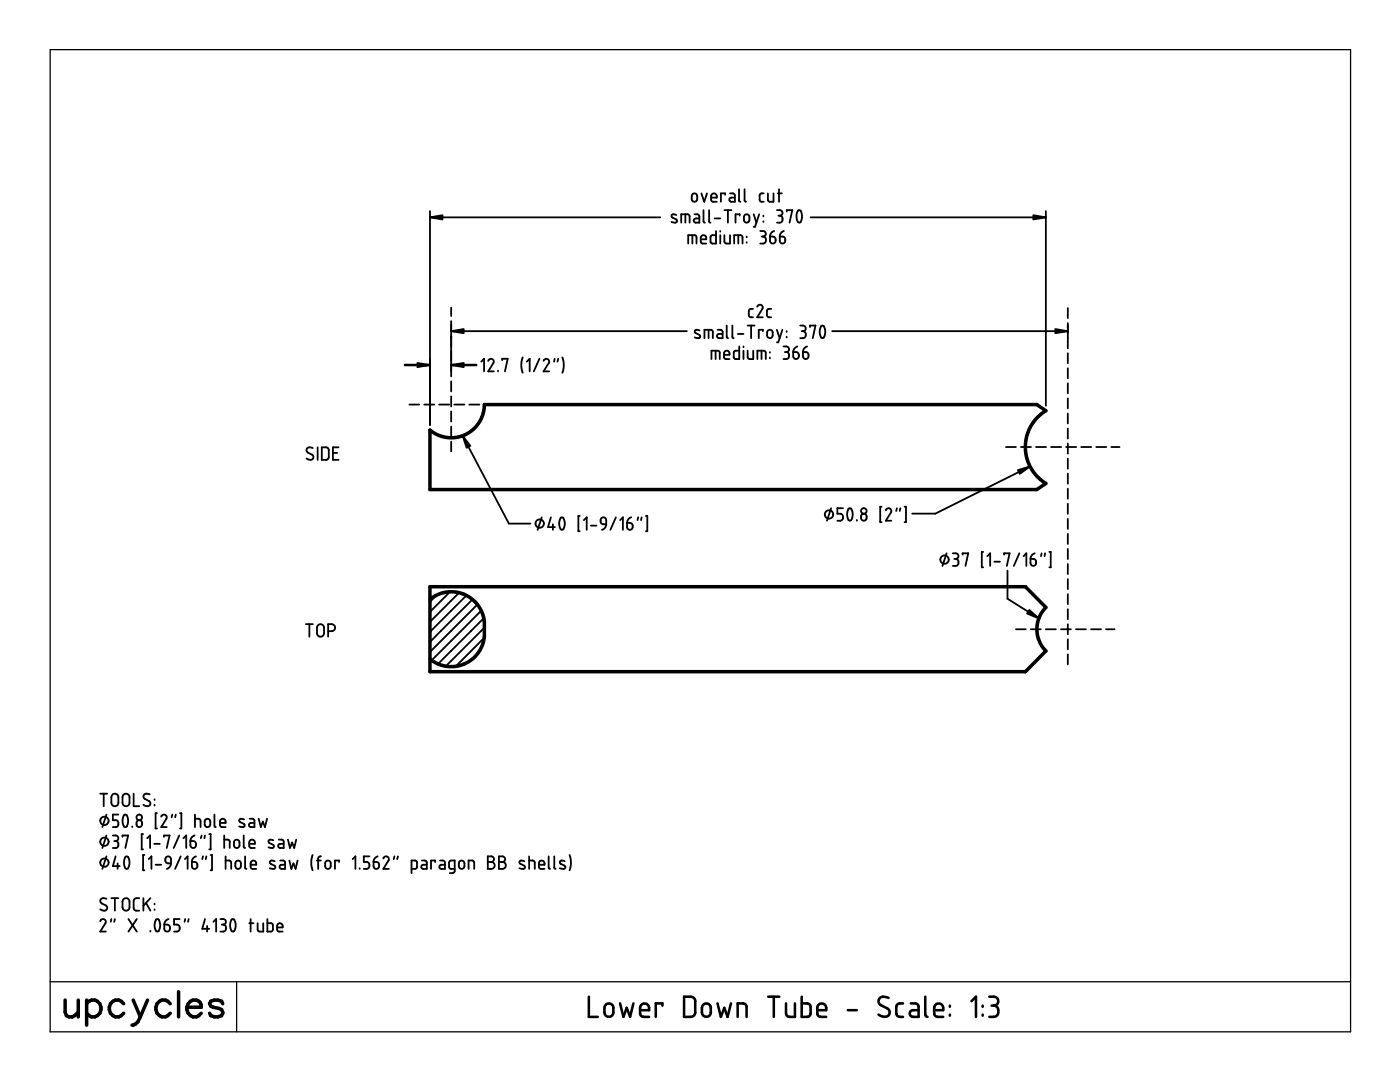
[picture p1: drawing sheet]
<svg xmlns="http://www.w3.org/2000/svg" width="279mm" height="216mm" viewBox="0 0 279 216" stroke-linecap="round" stroke-linejoin="round" font-family="sans-serif">
<g fill="none" stroke="#000" stroke-width=".36">
<path d="M138.2 38.8l.5-.2 .4 .4v.9l-.3 .3h-.4l-.3-.3-.1-.9zM140 38.6l.5 1.7 .6-1.7M141.9 39.4h1.1v-.4l-.2-.3-.4-.1-.4 .2-.1 1.1 .3 .3 .8 .1M144.7 38.9v-.3h-.8v1.7M145.7 38.6h.6l.3 .2 .1 1.5-1.1-.2-.1-.3 .2-.3 1-.1M147.5 37.8v2.2l.3 .3M148.6 37.8v2.2l.3 .3M152.4 38.6h-.5l-.3 .3 .1 1.2 .2 .2h.5M153.2 38.6v1.3l.4 .4h.8v-1.7M155.2 38.6h.8M155.5 37.8v2.5M85.8 42.1v42.7"/>
<path d="M85.8 43.4h46M135 42.9l-.5-.1a.36 .36 0 0 0-.5 .2 .36 .36 0 0 0 .2 .4l.8 .4a.42 .42 0 0 1 0 .6 .42 .42 0 0 1-.6 0l-.4-.1M136 44.4v-1.6h1.5l.1 .3v1.3M136.8 42.8v1.6M137.4 48.6v-1.7h1.3l.2 .2 .1 1.5M138.2 46.9v1.7M138.6 42.8h.6l.3 .2 .1 1.4-1-.1-.1-.2 .1-.4 1-.1M139.8 47.8h1.1v-.5l-.2-.3-.4-.1-.3 .2-.2 1.2 .3 .3h.8M140.4 41.9v2.3l.3 .2M141.5 41.9v2.3l.3 .2M142.6 43.6h1.1M142.9 46.1v2.5l-1-.1-.1-.2 .1-1.2 .2-.2h.8"/>
<path d="M143.7 46.1v.1M143.7 46.9v1.7M144.6 46.9v1.4l.3 .3h.8v-1.7M144.6 41.9h1.4M145.3 41.9v2.5M146.5 48.6v-1.7l1.6 .1 .1 .3v1.3M147.3 46.9v1.7M147.6 43v-.2h-.8v1.6M148.6 42.9l.5-.1 .4 .3 .1 .9-.4 .4h-.4l-.3-.2v-1zM149 47.2v.1M149 48.3v.2M150.4 42.8l.6 1.6"/>
<path d="M151.5 42.8l-.8 2.5h-.3M151.7 46.1h.7l.3 .2 .1 .6-.5 .3M152 47.2h.3M152.3 47.2l.4 .2 .1 .8-.4 .4h-.7M152.4 43v.2M152.4 44.2v.1M153.7 47.2h.6l.4 .2 .1 .8-.3 .3-.3 .1-.4-.2zM154.5 46.1l-.7 .5-.1 .6M155.1 41.9l.7 .1 .3 .3v.5l-.5 .2M155.3 43h.3M155.6 43l.5 .3v.8l-.3 .3h-.7M155.6 47.2h.6l.4 .2 .1 .8-.2 .3-.4 .1-.3-.2-.2-.3z"/>
<path d="M156.4 46.1l-.6 .4-.2 .7M157 42.2v-.3h1.1l-.5 2.5M159.3 42a.76 .76 0 0 1 .7 .9v.7l-.3 .7a.63 .63 0 0 1-.7-.8v-.8zM161.8 43.4h46.9M208.7 42.1v38.9M90 61.4v1.7M90 64.1v11M90 76.1v2M90 79.1v2M90 66.1h47.1M96.1 72.2l.5-.6v2.5M97.4 72l.2-.3 .4-.1 .5 .4v.4l-1.1 1.7h1.2"/>
<path d="M99.4 74v.1M100.2 71.9v-.3h1.1l-.5 2.5M104.3 71.3l-.3 1.3 .3 1.8M105.2 72.2l.5-.6v2.5M107.7 71.6l-1.2 2.5M108.5 72l.2-.3 .4-.1 .3 .1 .2 .4-1.1 2h1.1M110.7 71.6l-.1 .6M111.4 71.6l-.1 .6M112.2 71.3l.3 1.4-.3 1.7M139.6 65.9l-.7-.1a.35 .35 0 0 0-.3 .3 .35 .35 0 0 0 .2 .4l.8 .3a.43 .43 0 0 1 0 .6 .43 .43 0 0 1-.6 0l-.4-.1M140.6 67.5v-1.7l1.5 .1 .2 .3v1.3M141.4 65.8v1.7"/>
<path d="M142 71.6v-1.6h1.3l.3 .1v1.5M142.8 70v1.6M143.2 65.8h.7l.2 .2 .1 1.5-1-.1-.1-.3 .1-.4 1-.1M144.5 70.8h1.1v-.4l-.2-.3-.5-.1-.3 .2-.1 1.1 .2 .3h.9M145 65v2.2l.3 .3M146.2 65v2.3l.2 .2M147.3 66.6h1.1M147.5 69.1v2.5h-.9l-.2-.3 .1-1.2 .2-.1h.8M148.4 69.1v.2M148.4 70v1.6M149.2 70v1.3l.4 .3h.7v-1.6M149.2 65h1.4"/>
<path d="M149.9 65v2.5M150.3 61.6l-.6 .1-.3 .4 .1 1.1 .8 .1M151.1 61.2l.3-.3 .4-.1 .4 .5-1.1 2h1.1M151.2 71.6v-1.6l1.5 .1 .1 .2v1.3M152 70v1.6M152.3 66.1v-.3h-.9v1.7M153.2 66l.6-.2 .4 .3v1l-.3 .3-.4 .1-.4-.3v-.9zM153.6 70.3v.1M153.6 71.4v.1M153.9 61.6l-.6 .1-.2 .3v1.1l.2 .2h.6M155 65.8l.6 1.7M156.1 65.8l-.8 2.5h-.3"/>
<path d="M156.4 69.1l.7 .1 .3 .2v.6l-.5 .3M156.6 70.3h.3M156.9 70.3h.3l.2 .3 .1 .6-.4 .4h-.7M157 66.1v.1M157 67.2v.1M158.3 70.3h.7l.3 .2 .1 .7-.3 .4h-.4l-.3-.2zM159.1 69.1l-.6 .5-.2 .7M159.7 65h.8l.3 .3-.1 .6-.4 .2M160 66.1h.3M160.3 66.1l.4 .3 .1 .7-.3 .3-.8 .1M160.3 70.3h.6l.4 .2 .1 .7-.3 .4h-.4l-.4-.2zM161.1 69.1l-.7 .5-.1 .7"/>
<path d="M161.6 65.3v-.3h1.2l-.6 2.5M163.9 65.1v-.1a.69 .69 0 0 1 .8 .9l-.2 1.3a.44 .44 0 0 1-.6 .2 .44 .44 0 0 1-.2-.5l-.1-1zM166.1 66.1h47M213.1 61.5v2M213.1 64.5v5M213.1 70.5v2M213.1 73.5v2M213.1 76.5v2M213.1 79.5v2M62.4 89.4l-.8-.1-.4 .3v.3l.2 .4 1 .5 .1 .3v.4l-.4 .3-.9-.3M63.4 89.3v2.5M64.2 89.3h1l.4 .3v1.7l-.3 .4-1.1 .1z"/>
<path d="M66.4 90.4h.9M67.6 89.3h-1.2v2.5h1.2M81.7 80.7h2M84.7 80.7h2M87.7 80.7h2M90 82.1v2M90 85.1v2M90 88.1v2M90.7 80.7h2M92.3 87l9.3 17.5h4.3M93.7 80.7h2M96.7 80.7h.7"/>
<path d="M200.8 89.2h2M203.8 89.2h2M205.6 93.1l-18.9 9.4h-4.6M206.8 89.2h2M209.8 89.2h2M212.8 89.2h2M213.1 82.5v2M213.1 85.5v2M213.1 88.5v2M213.1 91.5v2M213.1 94.5v2M213.1 97.5v2"/>
<path d="M215.8 89.2h2M218.8 89.2h2M221.8 89.2h1.6M85.8 119.6v11.9M87.2 118.7l-1.4 1.4M89.8 118.1l-4 4M91.6 118.3l-5.8 5.8M93.1 118.8l-7.3 7.3M94.3 119.6l-8.5 8.5M108.1 103.2l-.8 2.5M109.9 103.2l-.5 2h1.4M110.3 104.6v1.1"/>
<path d="M111.9 103.3h.1a.69 .69 0 0 1 .7 .8v.8l-.3 .7a.61 .61 0 0 1-.6-.1 .61 .61 0 0 1-.2-.7v-.8zM115.7 103h-.3v3h.3M116.5 103.8l.6-.6v2.5M117.9 104.9h1.1M120 103.4l.3-.2 .6 .2 .1 1.2h-.7l-.3-.2-.1-.3zM121 104.6l-.3 .8-.6 .3M122.9 103.2l-1.1 2.5M123.8 103.8l.5-.6v2.5M125.1 104.3h.7l.4 .3 .1 .7-.3 .3-.4 .1-.4-.2zM126 103.2l-.6 .4-.3 .7M127.4 103.2l-.2 .6M128.1 103.2l-.2 .6"/>
<path d="M128.9 103h.3v3h-.3M165.9 101.4l-.9 2.5M168.2 101.4h-1.1v1.1l.8 .1 .3 .4-.1 .8-1 .1M169.3 101.5h.1a.69 .69 0 0 1 .8 .8l-.1 .9-.2 .5a.46 .46 0 0 1-.6 .1 .46 .46 0 0 1-.2-.6v-.9zM171 103.8v.1M171.9 102.7l.4-.2 .5 .2 .2 .7-.3 .4-.4 .1-.4-.2-.1-.3zM175.9 101.1h-.2v3.1h.2M176.8 101.8l.2-.3 .4-.1 .5 .5-.1 .3-1 1.7h1.1M179 101.4l-.1 .6M179.7 101.4l-.1 .6M180.5 101.1h.3v3.1h-.3M188.9 110.4l-.8 2.5"/>
<path d="M190.2 110.4h.7l.3 .3v.5l-.5 .3M190.5 111.5h.2M190.7 111.5l.4 .1 .2 .3-.1 .7-.3 .3h-.7M192.1 110.7v-.3h1.1l-.5 2.5M196.2 110.1h-.3v3.1h.3M197 111l.6-.6v2.5M198.4 112.1h1.2M200.4 110.7v-.3h1.1l-.6 2.5M201.1 113.9v5.6l6.2 3.9M203.4 110.4l-1.1 2.5M204.3 111l.5-.6v2.5M205.7 111.5h.6l.3 .2 .2 .8-.2 .3-.4 .1-.4-.2z"/>
<path d="M206.5 110.4l-.6 .4-.2 .7M207.9 110.4l-.1 .6M208.6 110.4l-.2 .6M209.4 110.1h.3v3.1h-.3M213.1 100.5v2M213.1 103.5v2M213.1 106.5v2M213.1 109.5v2M213.1 112.5v2.1M213.1 115.5v2.1M213.1 118.6v1.9M61 124.5h1.4"/>
<path d="M61.7 124.5v2.5M63.5 124.8l.5-.3 .4 .2 .2 .3 .1 1.4-.2 .4-.3 .2h-.5l-.4-.4v-1.4zM65.5 125.9h.8l.4-.2 .2-.5-.2-.5-.4-.2h-.8v2.5M95.3 120.6l-9.5 9.5M96 121.9l-9.9 9.9M96.5 123.4l-9.1 9.1M96.6 127.3l-5.6 5.7M96.7 125.2l-7.7 7.7M202.8 125.6h1.9M205.7 125.6h2M208.7 125.6h2M211.7 125.6h2"/>
<path d="M213.1 121.6v1.9M213.1 124.6v2M213.1 127.6v2M213.1 130.6v2M214.7 125.6h2M217.7 125.6h2M220.7 125.6h1.7M20 158.4h1.4M20.7 158.4v2.5M22.4 158.6l.6-.2 .4 .1 .2 .4v1.4l-.1 .3-.4 .3-.5-.1-.4-.5v-1.3zM24.6 158.6l.6-.2 .4 .1 .2 .4v1.4l-.4 .5h-.5l-.4-.3-.1-1.5zM26.7 158.4v2.5h1.1"/>
<path d="M29.9 158.5l-.9-.1-.2 .1-.2 .4 .3 .5 1 .6 .1 .6-.4 .3-.6-.1-.4-.2M30.8 159.5v.1M21.3 179.3l-.9-.1-.2 .2-.2 .4 .2 .4 1.1 .6 .1 .6-.5 .3-.9-.3M21.3 162.5l-.9 2.5M21.3 166.7l-.9 2.5M21.3 170.9l-.9 2.5M22.2 179.2h1.4M22.5 166.7h.7l.4 .4-.1 .5-.4 .2M22.8 167.8h.3M22.9 179.2v2.5M23.1 167.8l.3 .1 .2 .3v.7l-.4 .3h-.7M23.1 170.9l-.6 1.9h1.4"/>
<path d="M23.5 172.3v1.1M23.6 162.5h-1.1v1.2h.8l.3 .4v.5l-.2 .4h-.9M24.4 167v-.3h1.2l-.6 2.5M24.6 179.5l.7-.3 .5 .5v1.4l-.1 .3-.3 .3h-.4l-.5-.4-.1-1.4zM24.7 162.7l.1-.1a.64 .64 0 0 1 .7 .8v.7l-.2 .7a.43 .43 0 0 1-.5 .2 .43 .43 0 0 1-.2-.6l-.1-.9zM25 171a.64 .64 0 0 1 .8 .8v.7l-.2 .6a.41 .41 0 0 1-.5 .2 .41 .41 0 0 1-.3-.4l-.1-1zM26.4 164.9v.1M27.4 163.8l.5-.1 .4 .3v.6l-.2 .3-.4 .1-.4-.3-.1-.6zM27.8 179.2h-.7l-.4 .5v1.7l.4 .3h.7M28.6 166.4h-.3v3.1h.3M28.6 179.2v2.5M28.8 170.6h-.2v3.1h.2"/>
<path d="M29.4 167.3l.6-.6v2.5M29.7 171.4l.5-.5v2.5M30 179.2l-1.4 1.5M30.8 168.4h1.1M30.8 160.6v.1M31.1 172.6h1.1M31.3 162.3h-.2v3h.2M32.2 163l.2-.4 .3-.1 .5 .3v.5l-1 1.7h1.1M32.7 167v-.3h1.1l-.5 2.5M33.1 171.1l.5-.2 .4 .2 .1 1.2h-.7l-.3-.2-.1-.3zM34.1 172.3l-.3 .7-.5 .4M34.4 162.5l-.2 .6"/>
<path d="M35.1 162.5l-.2 .6M35.8 166.7l-1.1 2.5M35.9 162.3h.3v3h-.3M36.1 170.9l-1.2 2.5M36.6 167.3l.6-.6v2.5M36.9 171.4l.5-.5v2.5M38 167.8h.7l.3 .2 .1 .7-.2 .4-.4 .1-.4-.2zM38.3 172h.7l.3 .2 .1 .7-.2 .4-.5 .1-.3-.3zM38.8 166.7l-.5 .4-.3 .7M38.9 163.4h.7l.3 .1 .1 1.5M38.9 162.5v2.5M39.1 170.9l-.6 .4-.2 .7"/>
<path d="M40.2 166.7l-.1 .6M40.5 170.9l-.1 .5M40.9 166.7l-.1 .6M41 163.6l.4-.2 .5 .3v1l-.3 .3h-.4l-.3-.3zM41.2 170.9l-.1 .5M41.8 166.4h.2v3.1h-.2M42 170.6h.3v3.1h-.3M42.8 162.5v2.3l.3 .2M43.9 164.2h1.1v-.4l-.2-.3-.5-.1-.3 .2-.1 1 .3 .4h.8M44.7 167.5h.8l.3 .2v1.5M44.7 166.7v2.5M45 171.7h.7l.3 .2 .1 1.5"/>
<path d="M45 170.9v2.5M46.8 167.7l.5-.2 .5 .4v.9l-.4 .4h-.3l-.4-.3v-.9zM47.1 171.9l.6-.2 .3 .4 .1 .9-.4 .4-.4-.1-.3-.3v-.8zM48.6 166.7v2.3l.3 .2M48.7 163.5l-.7-.1a.34 .34 0 0 0-.3 .3 .34 .34 0 0 0 .2 .3l.8 .4a.43 .43 0 0 1 0 .6 .43 .43 0 0 1-.7 0l-.3-.1M48.9 170.9v2.3l.3 .2M49.7 168.4h1.2l-.1-.5-.1-.2-.4-.2-.5 .3-.1 1 .4 .4h.8M49.8 163.4h.7l.3 .3v1.3h-1l-.1-.3 .1-.4 1-.1M50 172.6h1.1v-.5l-.2-.3-.3-.1-.5 .2-.1 1.1 .3 .4h.8M51.6 163.4l.4 1.6 .5-1.1 .4 1.1 .4-1.6M54.5 167.7l-.6-.1a.34 .34 0 0 0-.3 .2 .34 .34 0 0 0 .2 .4l.7 .4a.44 .44 0 0 1 0 .6 .44 .44 0 0 1-.6 0l-.3-.1M54.8 171.9l-.7-.2a.37 .37 0 0 0-.1 .7l.9 .5a.57 .57 0 0 1-.3 .5 .57 .57 0 0 1-.7-.1l-.1-.1"/>
<path d="M55.6 167.5l.8 .1 .2 .3v1.3l-.9-.1-.2-.2 .2-.5h.9M55.9 171.7h.8l.2 .3v1.4l-.9-.1-.2-.2 .2-.5h.9M57.5 167.5l.4 1.7 .4-1.1 .4 1.1 .4-1.7M57.7 171.7l.4 1.7 .5-1.1 .4 1.1 .4-1.7M62.4 170.6l-.3 1.5 .3 1.6M63.2 171.7h.9M64.1 170.9h-.4l-.2 .3v2.2M65 171.9l.5-.2 .5 .3v1l-.4 .4-.4-.1-.3-.3v-.8zM67.7 172v-.3h-.9v1.7M70.4 171.4l.5-.5v2.5M71.8 173.2v.2M73.7 170.9h-1.1v1.1h.7l.4 .5v.5l-.3 .3-.8 .1"/>
<path d="M74.5 172h.7l.3 .2 .2 .6-.2 .4-.5 .2-.3-.2zM75.4 170.9l-.7 .4-.2 .7M76.5 171.3l.4-.4h.4l.3 .3v.4l-1.1 1.8h1.1M78.7 170.9l-.1 .5M79.4 170.9l-.1 .5M82.1 173.4h.8l.3-.2v-1.2l-.1-.2-1-.1v2.5M84.2 171.7h.7l.3 .3v1.4l-1-.1-.1-.2 .1-.5h1M86.8 172v-.3h-.8v1.7M87.8 171.7h.8l.2 .3v1.4l-.9-.1-.2-.3 .2-.4h.9M90.7 173.4h-.8l-.2-.2-.1-1.1 .2-.3 .9-.1v2.2l-.3 .3h-.6M91.7 171.9l.6-.2 .4 .4-.1 .9-.3 .4h-.4l-.3-.4zM93.5 173.4v-1.7h.7l.3 .2 .1 1.5"/>
<path d="M97.3 170.9h.9l.4 .3-.1 .5-.5 .3 .6 .2 .1 .6-.1 .3-.4 .3h-.9zM97.3 172h.7M99.6 170.9h.8l.4 .3-.1 .5-.4 .3 .5 .2 .1 .6-.4 .6h-.9zM99.6 172h.7M104.6 171.9l-.5-.2a.36 .36 0 0 0-.4 .2 .36 .36 0 0 0 .2 .5l.7 .3a.43 .43 0 0 1 0 .6 .43 .43 0 0 1-.6 0l-.3-.1M105.6 171.7h.7l.3 .2 .1 1.5M105.6 170.9v2.5M107.5 172.6h1.2l-.2-.7-.4-.2-.4 .2-.2 1.1 .4 .4h.8M109.5 170.9v2.2l.3 .3M110.6 170.9v2.3l.3 .2M112.7 171.9l-.5-.2a.36 .36 0 0 0-.5 .2 .36 .36 0 0 0 .2 .5l.7 .3a.43 .43 0 0 1 .1 .6 .43 .43 0 0 1-.6 0l-.4-.1M113.7 170.6l.2 1.2v.9l-.2 1"/>
<path d="M20 183.8l.5-.4 .4 .1 .2 .2v.4l-1.1 1.8h1.1M22.2 183.4l-.1 .5M22.9 183.4l-.1 .5M25.6 183.4l1.7 2.5M27.3 183.4l-1.7 2.5M29.1 180.2l.9 1.5M30 185.7v.2M30.8 180.3v.2M30.8 181.4v.2M31.1 183.5h.1a.62 .62 0 0 1 .7 .8v.7l-.2 .6a.43 .43 0 0 1-.5 .2 .43 .43 0 0 1-.3-.5v-1zM32.8 184.5h.7l.3 .2 .1 .7-.2 .4-.4 .1-.4-.2zM33.6 183.4l-.5 .3-.3 .8"/>
<path d="M35.9 183.4h-1.2v1.1h.8l.4 .5-.2 .7-1 .2M37 183.4l-.2 .5M37.7 183.4l-.2 .5M40.9 183.4l-.5 1.9h1.4M41.3 184.8v1.1M42.6 183.9l.5-.5v2.5M44 183.4h.7l.4 .3-.1 .6-.5 .2M44.3 184.5h.2M44.5 184.5l.5 .3 .1 .7-.4 .4h-.7M46.3 183.5v-.1a.76 .76 0 0 1 .7 1l-.2 1.2a.45 .45 0 0 1-.6 .2 .45 .45 0 0 1-.2-.5l-.1-.9zM49.7 184.2h.9M50 183.4v2.5"/>
<path d="M51.4 184.2v1.3l.4 .4h.7v-1.7M53.4 183.4v2.5l.9-.1 .2-.2-.1-1.2-.3-.2h-.7M55.3 185.1h1.1v-.6l-.3-.2-.3-.1-.4 .2-.1 1.1 .3 .4h.8"/>
<circle cx="107.7" cy="104.5" r=".84"/>
<circle cx="165.4" cy="102.7" r=".84"/>
<circle cx="172.4" cy="102" r=".55"/>
<circle cx="188.5" cy="111.7" r=".84"/>
<circle cx="20.8" cy="172.1" r=".83"/>
<circle cx="20.8" cy="168" r=".83"/>
<circle cx="20.8" cy="163.8" r=".84"/>
<circle cx="27.8" cy="163.1" r=".56"/>
</g>
<path d="M10 9.9h259.5v196h-259.5zM10 195.9h259.5M47.2 195.9v10" fill="none" stroke="#000" stroke-width=".25"/>
<g fill="none" stroke="#000" stroke-width=".7">
<path d="M85.8 85.8l1.6 1 1.9 .5 1.9-.1 1.7-.5 1.5-1 1.4-1.6 .6-1.4 .3-2h110.2l1.8 1.3-1.8 1.4-1.2 1.8-.9 2.3-.1 2.5 .4 2.1 1 1.9 1.2 1.4 1.4 1.1-1.8 1.2h-121.1zM85.8 117.1h118.8l4.1 4.1-.8 1-.5 1-.3 1-.2 1.2 .1 1.3 .4 1.2 .5 1 .8 1-4.1 4.1h-118.8zM85.8 119.6l1.4-.9 2-.6h1.7l1.7 .5 1.5 .8 1.3 1.4 .8 1.4 .5 1.9v2.9l-.5 1.8-1 1.8-1.4 1.2-2 1-2.2 .2-2.1-.5-1.7-1M13 199.6v2.4l.3 .6 .4 .3h.7l.5-.3 .7-.6M15.6 199.6v3.3M17.3 199.6v5M26.6 199.6l1.4 3.3M29.4 199.6l-1.4 3.3M35.6 197.9v5M38 199.8a1.31 1.31 0 0 1 1.5-.1 1.31 1.31 0 0 1 .7 1.3h-2.9l.2-.7zM17.3 200.3a1.64 1.64 0 0 1 2.5-.2 1.64 1.64 0 0 1-.4 2.5 1.45 1.45 0 0 1-2.1-.4M24.7 200.3a1.64 1.64 0 0 0-2.6-.2 1.64 1.64 0 0 0 .4 2.5 1.45 1.45 0 0 0 2.2-.4"/>
<path d="M28 202.9a1.91 1.91 0 0 1-1.6 1.7M34 200.3a1.64 1.64 0 0 0-2.6-.2 1.64 1.64 0 0 0 .4 2.5 1.45 1.45 0 0 0 2.2-.4M37.3 201a1.58 1.58 0 0 0 .9 1.8 1.58 1.58 0 0 0 2-.6M44.4 200.3l-.2-.5-.7-.2h-.7l-.7 .2-.3 .5 .3 .4 2.1 .8 .2 .7-.2 .4-.7 .3h-.7l-.7-.3-.3-.4"/>
</g>
<g fill="none" stroke="#000" stroke-width=".51">
<path d="M80.8 72.8h5M90 72.8h5M117.5 198.9v4h1.8M136.5 198.9h1.5l.4 .2 .3 .3v2.8l-.2 .4-.3 .2-1.7 .1zM153.3 198.9h2.2M154.4 198.9v4M160 198.9v4l1.5-.1 .3-.5-.1-1.8-.5-.3h-1.2M177.3 199.1l-.7-.2h-.7l-.4 .4-.2 .6 .4 .6 1.7 1 .1 .3-.1 .7-.3 .3-.4 .1-.8-.1-.6-.3M184.7 198.9v3.6l.1 .2 .3 .2M193.9 199.8l.9-.9v4M197.4 198.9h1.3l.4 .4v.9l-.3 .4-.5 .1M120.9 200.5l.8-.3 .3 .2 .3 .3 .1 1.5-.2 .4-.3 .2h-.7l-.5-.5-.1-1.2z"/>
<path d="M123.7 200.2l.7 2.7 .7-1.8 .7 1.8 .6-2.7M127.7 201.6h1.8v-.7l-.3-.5-.7-.2-.6 .4-.2 .5 .1 1.3 .5 .5h1.2M132.2 200.7v-.5h-1.3v2.7M140.4 200.5l.7-.3 .4 .2 .3 .3 .1 1.5-.3 .4-.3 .2h-.6l-.6-.5v-1.2zM143.2 200.2l.7 2.7 .6-1.8 .7 1.8 .7-2.7M147.2 202.9v-2.7h1.3l.4 .4 .1 2.3M156.9 200.2v2.2l.3 .4 .3 .1h1.1v-2.7M163.1 201.6h1.8l-.1-.8-.3-.4-.7-.2-.5 .4-.2 .4v1.4l.2 .3 .3 .2h1.3M169.2 201.6h1.8M180.2 200.2l-1 .1-.3 .6v1.4l.1 .3 .4 .3h.8M181.8 200.2l1.1 .1 .4 .5v2.1h-1.1l-.4-.1-.3-.5 .3-.6 .3-.1h1.2M186.4 201.6h1.8v-.7l-.3-.5-.7-.2-.6 .4-.2 .5 .1 1.3 .5 .5h1.2"/>
<path d="M189.6 200.7v.2M189.6 202.5v.2M196.1 200.7v.2M196.1 202.5v.2M197.9 200.7h.4M198.3 200.7l.6 .1 .3 .4v1.2l-.5 .4-1.3 .1"/>
</g>
<path d="M85.8 43.4l2.5-.5v.9zM206.2 42.9l2.5 .5-2.5 .4zM83.3 72.4l2.5 .4-2.5 .5zM90 66.1l2.5-.4v.8zM90 72.8l2.5-.4v.9zM210.6 65.7l2.5 .4-2.5 .4zM92.3 87l1.6 2-.8 .3zM203.1 93.8l2.5-.7-2.1 1.5zM205.4 121.7l1.9 1.7-2.3-1z" fill="#000" stroke="#000" stroke-width=".36"/>
</svg>
